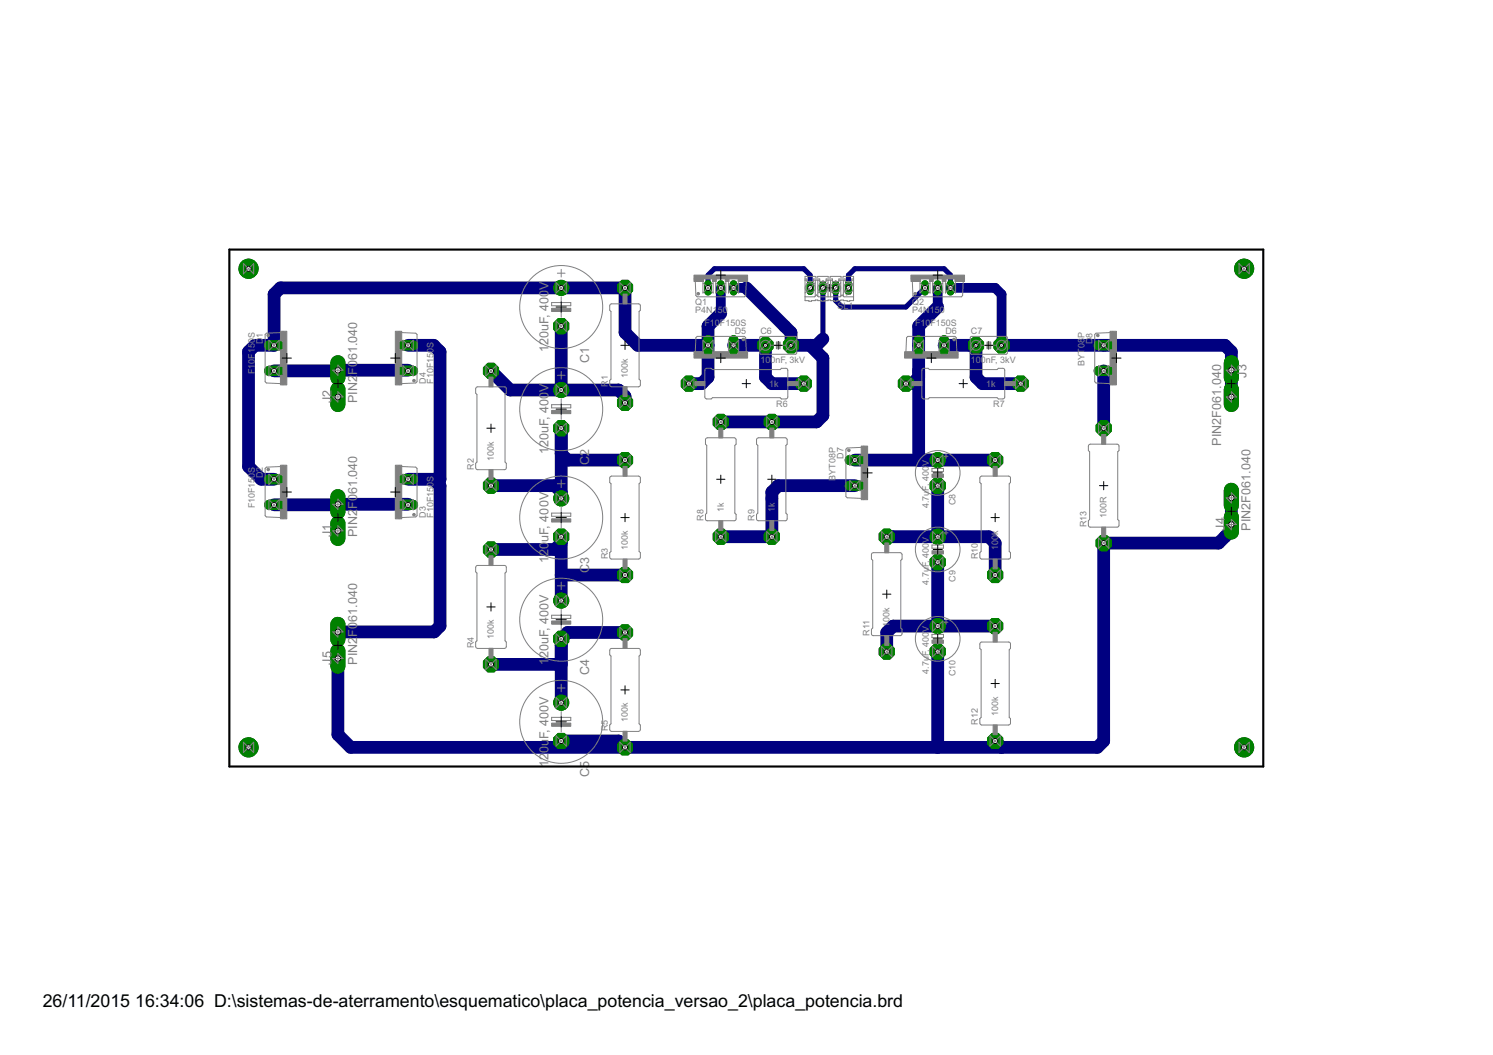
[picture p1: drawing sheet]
<svg xmlns="http://www.w3.org/2000/svg" width="297mm" height="210mm" viewBox="0 0 297 210" stroke-linecap="round" stroke-linejoin="round" font-family="sans-serif">
<defs><g id="words">
<g font-size="4">
<text x="8.5" y="200.3">26/11/2015</text>
<text x="26.9" y="200.3">16:34:06 D:\sistemas-de-aterramento\esquematico\placa_potencia_versao_2\placa_potencia.brd</text>
</g>
<g font-size="2.8" fill="#808080">
<text x="109.1" y="70.1" transform="rotate(-90 109.1 70.1)">120uF, 400V</text>
<text x="71" y="73.1" transform="rotate(-90 71 73.1)">061.040</text>
<text x="117.2" y="72.2" transform="rotate(-90 117.2 72.2)">C1</text>
<text x="248" y="75.1" transform="rotate(-90 248 75.1)">J3</text>
<text x="66" y="80.2" transform="rotate(-90 66 80.2)">J2</text>
<text x="71" y="80.2" transform="rotate(-90 71 80.2)">PIN2F</text>
<text x="242.9" y="88.6" transform="rotate(-90 242.9 88.6)">PIN2F061.040</text>
<text x="109.1" y="90.4" transform="rotate(-90 109.1 90.4)">120uF, 400V</text>
<text x="117.2" y="92.5" transform="rotate(-90 117.2 92.5)">C2</text>
<text x="71" y="99.7" transform="rotate(-90 71 99.7)">061.040</text>
<text x="66" y="106.8" transform="rotate(-90 66 106.8)">J1</text>
<text x="71" y="106.8" transform="rotate(-90 71 106.8)">PIN2F</text>
<text x="243.7" y="105.6" transform="rotate(-90 243.7 105.6)">J4</text>
<text x="248.8" y="105.6" transform="rotate(-90 248.8 105.6)">PIN2F061.040</text>
<text x="109.1" y="112" transform="rotate(-90 109.1 112)">12</text>
<text x="109.1" y="109.2" transform="rotate(-90 109.1 109.2)">0uF, 400V</text>
<text x="117.2" y="114" transform="rotate(-90 117.2 114)">C3</text>
<text x="71" y="125.1" transform="rotate(-90 71 125.1)">061.040</text>
<text x="66" y="132.2" transform="rotate(-90 66 132.2)">J5</text>
<text x="71" y="132.2" transform="rotate(-90 71 132.2)">PIN2F</text>
<text x="109.1" y="132.3" transform="rotate(-90 109.1 132.3)">120uF, 400V</text>
<text x="117.2" y="134.4" transform="rotate(-90 117.2 134.4)">C4</text>
<text x="109.1" y="148.4" transform="rotate(-90 109.1 148.4)">uF, 400V</text>
<text x="109.1" y="152.6" transform="rotate(-90 109.1 152.6)">120</text>
<text x="117.2" y="154.7" transform="rotate(-90 117.2 154.7)">C5</text>
</g>
<g font-size="2" fill="#808080">
<text x="138.3" y="60.8">Q1</text>
<text x="138.3" y="62.4">P4N15</text>
<text x="140.2" y="64.9">F10F150S</text>
<text x="143.8" y="62.4">0</text>
<text x="166.6" y="61.5">SL1</text>
<text x="181.5" y="60.8">Q2</text>
<text x="181.5" y="62.4">P4N150</text>
<text x="182.1" y="64.9">F10F150S</text>
<text x="52.3" y="68.4" transform="rotate(-90 52.3 68.4)">D1</text>
<text x="146.2" y="66.5">D5</text>
<text x="151.3" y="66.5">C6</text>
<text x="188.1" y="66.5">D6</text>
<text x="193.2" y="66.5">C7</text>
<text x="215.8" y="68.3" transform="rotate(-90 215.8 68.3)">8P</text>
<text x="217.4" y="68.4" transform="rotate(-90 217.4 68.4)">D8</text>
<text x="50.7" y="74.5" transform="rotate(-90 50.7 74.5)">F10F150S</text>
<text x="84.7" y="76.3" transform="rotate(-90 84.7 76.3)">D4</text>
<text x="86.3" y="76.3" transform="rotate(-90 86.3 76.3)">F10F150S</text>
<text x="120.9" y="77" transform="rotate(-90 120.9 77)">R1</text>
<text x="124.9" y="75.2" transform="rotate(-90 124.9 75.2)">100k</text>
<text x="151.3" y="72.1">100nF, 3kV</text>
<text x="153.1" y="77">1k</text>
<text x="193.2" y="72.1">100nF, 3kV</text>
<text x="196.2" y="77">1k</text>
<text x="215.8" y="72.8" transform="rotate(-90 215.8 72.8)">BYT0</text>
<text x="154.4" y="81">R6</text>
<text x="197.6" y="81">R7</text>
<text x="52.3" y="95.1" transform="rotate(-90 52.3 95.1)">D2</text>
<text x="94.2" y="93.5" transform="rotate(-90 94.2 93.5)">R2</text>
<text x="98.3" y="91.7" transform="rotate(-90 98.3 91.7)">100k</text>
<text x="166.3" y="95.6" transform="rotate(-90 166.3 95.6)">BYT08P</text>
<text x="167.8" y="91.3" transform="rotate(-90 167.8 91.3)">D7</text>
<text x="50.7" y="101.1" transform="rotate(-90 50.7 101.1)">F10F150S</text>
<text x="144" y="101.8" transform="rotate(-90 144 101.8)">1k</text>
<text x="154.1" y="101.8" transform="rotate(-90 154.1 101.8)">1k</text>
<text x="184.8" y="101.1" transform="rotate(-90 184.8 101.1)">4.7uF, 400V</text>
<text x="190.1" y="100.5" transform="rotate(-90 190.1 100.5)">C8</text>
<text x="84.7" y="103" transform="rotate(-90 84.7 103)">D3</text>
<text x="86.3" y="103" transform="rotate(-90 86.3 103)">F10F150S</text>
<text x="139.9" y="103.6" transform="rotate(-90 139.9 103.6)">R8</text>
<text x="150.1" y="103.6" transform="rotate(-90 150.1 103.6)">R9</text>
<text x="216.1" y="104.9" transform="rotate(-90 216.1 104.9)">R13</text>
<text x="220.2" y="103.1" transform="rotate(-90 220.2 103.1)">100R</text>
<text x="120.9" y="111.2" transform="rotate(-90 120.9 111.2)">R3</text>
<text x="124.9" y="109.5" transform="rotate(-90 124.9 109.5)">100k</text>
<text x="194.5" y="111.2" transform="rotate(-90 194.5 111.2)">R10</text>
<text x="198.6" y="109.5" transform="rotate(-90 198.6 109.5)">100k</text>
<text x="184.8" y="116.3" transform="rotate(-90 184.8 116.3)">4.7uF, 400V</text>
<text x="190.1" y="115.8" transform="rotate(-90 190.1 115.8)">C9</text>
<text x="177" y="124.7" transform="rotate(-90 177 124.7)">100k</text>
<text x="94.2" y="129" transform="rotate(-90 94.2 129)">R4</text>
<text x="98.3" y="127.2" transform="rotate(-90 98.3 127.2)">100k</text>
<text x="173" y="126.5" transform="rotate(-90 173 126.5)">R11</text>
<text x="184.8" y="134.1" transform="rotate(-90 184.8 134.1)">4.7uF, 400V</text>
<text x="190.1" y="134.5" transform="rotate(-90 190.1 134.5)">C10</text>
<text x="124.9" y="143.7" transform="rotate(-90 124.9 143.7)">100k</text>
<text x="198.6" y="142.5" transform="rotate(-90 198.6 142.5)">100k</text>
<text x="120.9" y="145.5" transform="rotate(-90 120.9 145.5)">R5</text>
<text x="194.5" y="144.2" transform="rotate(-90 194.5 144.2)">R12</text>
</g>
<text font-size="1.6" fill="#808080" x="169.3" y="59" transform="rotate(-90 169.3 59)">1</text>
</g></defs>
<g fill="none" stroke="#000080" stroke-width="2.5">
<path d="M148.5 57.3l8.9 8.9v2.5h5.1l1.2-1.3M54.5 73.8h12.7M67.2 73.7h14M81.2 68.7h5.1l1.2 1.3v25.4l-.6 .6M97.7 73.8l3.8 3.8h21.6l1.3 1.3v1.2M111.7 64.9v12.7M140.9 68.7h-14l-2.5-2.5v-8.9h-68.6l-1.3 1.2v10.2h-3.8l-1.3 1.3v22.8l2.6 2.6h2.5M143.4 62.4l-2.5 2.5v10.2l-1.3 1.2h-2.5M145.9 68.7h6.4v6.4l1.3 1.2h6.3M161.2 68.7l2.5 2.5v11.5l-1.2 1.2h-19.1M182.8 75.1l-1.3 1.2M186.6 61.1l-3.8 3.8v26.6"/>
<path d="M187.8 68.7h6.4v6.4l1.3 1.2h7.6M199.3 68.7h44.4l1.3 1.3v9M219.6 73.8v11.4M81.2 95.4h5.1l1.2 1.2v28l-1.1 1.1h-19.2M97.7 96.6h12.7l1.3 1.3M111.7 85.2v14M111.7 90.3l1.2 1.2h11.5M170.1 91.5h27.9M170.1 96.6h-15.3l-1.2 1.3v8.9h-10.2M186.6 96.6v10.2M245 99.1v6.4l-2.6 2.6h-22.8v39.3l-1.3 1.3h-148.5l-2.6-2.5v-15.2M54.5 100.4h12.7"/>
<path d="M67.2 100.3h14M111.7 106.8v12.7M111.7 108.1l-1.3 1.2h-12.7M111.7 114.4h12.7M176.4 106.8h20.3l1.3 1.3v6.3M186.6 111.9v12.7M97.7 132.2h14M124.4 125.8h-11.5l-1.2 1.3v12.7M186.6 129.6v19.1M198 124.6h-20.3l-1.3 1.2v3.8M111.7 147.4h11.4l1.3 1.3M198 147.4l1.3 1.3"/>
</g>
<path d="M143.4 57.3v5.1M145.9 57.3h2.6M186.6 57.3v3.8M189.1 57.3h8.9l1.3 1.2v10.2M67.2 73.7v5.3M81.2 73.7v.1M180.2 76.3h1.3M67.2 100.3v5.3M81.2 100.3v.1M67.2 125.7v5.3" fill="none" stroke="#000080" stroke-width="1.9"/>
<path d="M140.9 57.3v-2.6l1.2-1.2h17.8l1.3 1.2v2.6M163.7 57.3v10.1M166.3 57.3v2.5l1.2 1.3h12.7l3.8-3.8M168.8 57.3v-2.6l1.3-1.2h17.7l1.3 1.2v2.6" fill="none" stroke="#000080" stroke-width="1"/>
<path d="M53.5 68.7h2" fill="none" stroke="#008000" stroke-width="2"/>
<circle cx="54.5" cy="68.7" r=".51" fill="#fff" stroke="#000" stroke-width=".2"/>
<path d="M53.5 73.8h2" fill="none" stroke="#008000" stroke-width="2"/>
<circle cx="54.5" cy="73.8" r=".51" fill="#fff" stroke="#000" stroke-width=".2"/>
<path d="M53.5 95.4h2" fill="none" stroke="#008000" stroke-width="2"/>
<circle cx="54.5" cy="95.4" r=".51" fill="#fff" stroke="#000" stroke-width=".2"/>
<path d="M53.5 100.4h2" fill="none" stroke="#008000" stroke-width="2"/>
<circle cx="54.5" cy="100.4" r=".51" fill="#fff" stroke="#000" stroke-width=".2"/>
<path d="M80.2 100.4h2" fill="none" stroke="#008000" stroke-width="2"/>
<circle cx="81.2" cy="100.4" r=".51" fill="#fff" stroke="#000" stroke-width=".2"/>
<path d="M80.2 95.4h2" fill="none" stroke="#008000" stroke-width="2"/>
<circle cx="81.2" cy="95.4" r=".51" fill="#fff" stroke="#000" stroke-width=".2"/>
<path d="M80.2 73.8h2" fill="none" stroke="#008000" stroke-width="2"/>
<circle cx="81.2" cy="73.8" r=".51" fill="#fff" stroke="#000" stroke-width=".2"/>
<path d="M80.2 68.7h2" fill="none" stroke="#008000" stroke-width="2"/>
<circle cx="81.2" cy="68.7" r=".51" fill="#fff" stroke="#000" stroke-width=".2"/>
<path d="M67.2 104.1v3" fill="none" stroke="#008000" stroke-width="3"/>
<circle cx="67.2" cy="105.6" r=".55" fill="#fff" stroke="#000" stroke-width=".2"/>
<path d="M67.2 98.8v3" fill="none" stroke="#008000" stroke-width="3"/>
<circle cx="67.2" cy="100.3" r=".55" fill="#fff" stroke="#000" stroke-width=".2"/>
<path d="M67.2 77.5v3" fill="none" stroke="#008000" stroke-width="3"/>
<circle cx="67.2" cy="79" r=".55" fill="#fff" stroke="#000" stroke-width=".2"/>
<path d="M67.2 72.2v3" fill="none" stroke="#008000" stroke-width="3"/>
<circle cx="67.2" cy="73.7" r=".55" fill="#fff" stroke="#000" stroke-width=".2"/>
<circle cx="111.7" cy="64.9" r="1.62" fill="#008000" stroke="#008000" stroke-width=".2"/>
<circle cx="111.7" cy="64.9" r=".51" fill="#fff" stroke="#000" stroke-width=".2"/>
<circle cx="111.7" cy="57.3" r="1.5" fill="#008000" stroke="#008000" stroke-width=".2"/>
<circle cx="111.7" cy="57.3" r=".51" fill="#fff" stroke="#000" stroke-width=".2"/>
<circle cx="111.7" cy="85.2" r="1.62" fill="#008000" stroke="#008000" stroke-width=".2"/>
<circle cx="111.7" cy="85.2" r=".51" fill="#fff" stroke="#000" stroke-width=".2"/>
<circle cx="111.7" cy="77.6" r="1.5" fill="#008000" stroke="#008000" stroke-width=".2"/>
<circle cx="111.7" cy="77.6" r=".51" fill="#fff" stroke="#000" stroke-width=".2"/>
<circle cx="111.7" cy="106.8" r="1.62" fill="#008000" stroke="#008000" stroke-width=".2"/>
<circle cx="111.7" cy="106.8" r=".51" fill="#fff" stroke="#000" stroke-width=".2"/>
<circle cx="111.7" cy="99.2" r="1.5" fill="#008000" stroke="#008000" stroke-width=".2"/>
<circle cx="111.7" cy="99.2" r=".51" fill="#fff" stroke="#000" stroke-width=".2"/>
<circle cx="111.7" cy="127.1" r="1.62" fill="#008000" stroke="#008000" stroke-width=".2"/>
<circle cx="111.7" cy="127.1" r=".51" fill="#fff" stroke="#000" stroke-width=".2"/>
<circle cx="111.7" cy="119.5" r="1.5" fill="#008000" stroke="#008000" stroke-width=".2"/>
<circle cx="111.7" cy="119.5" r=".51" fill="#fff" stroke="#000" stroke-width=".2"/>
<circle cx="111.7" cy="147.4" r="1.62" fill="#008000" stroke="#008000" stroke-width=".2"/>
<circle cx="111.7" cy="147.4" r=".51" fill="#fff" stroke="#000" stroke-width=".2"/>
<circle cx="111.7" cy="139.8" r="1.5" fill="#008000" stroke="#008000" stroke-width=".2"/>
<circle cx="111.7" cy="139.8" r=".51" fill="#fff" stroke="#000" stroke-width=".2"/>
<circle cx="124.4" cy="80.1" r="1.62" fill="#008000" stroke="#008000" stroke-width=".2"/>
<circle cx="124.4" cy="80.1" r=".51" fill="#fff" stroke="#000" stroke-width=".2"/>
<circle cx="124.4" cy="57.3" r="1.62" fill="#008000" stroke="#008000" stroke-width=".2"/>
<circle cx="124.4" cy="57.3" r=".51" fill="#fff" stroke="#000" stroke-width=".2"/>
<circle cx="97.7" cy="96.6" r="1.62" fill="#008000" stroke="#008000" stroke-width=".2"/>
<circle cx="97.7" cy="96.6" r=".51" fill="#fff" stroke="#000" stroke-width=".2"/>
<circle cx="97.7" cy="73.8" r="1.62" fill="#008000" stroke="#008000" stroke-width=".2"/>
<circle cx="97.7" cy="73.8" r=".51" fill="#fff" stroke="#000" stroke-width=".2"/>
<circle cx="124.4" cy="114.4" r="1.62" fill="#008000" stroke="#008000" stroke-width=".2"/>
<circle cx="124.4" cy="114.4" r=".51" fill="#fff" stroke="#000" stroke-width=".2"/>
<circle cx="124.4" cy="91.5" r="1.62" fill="#008000" stroke="#008000" stroke-width=".2"/>
<circle cx="124.4" cy="91.5" r=".51" fill="#fff" stroke="#000" stroke-width=".2"/>
<circle cx="97.7" cy="132.2" r="1.62" fill="#008000" stroke="#008000" stroke-width=".2"/>
<circle cx="97.7" cy="132.2" r=".51" fill="#fff" stroke="#000" stroke-width=".2"/>
<circle cx="97.7" cy="109.3" r="1.62" fill="#008000" stroke="#008000" stroke-width=".2"/>
<circle cx="97.7" cy="109.3" r=".51" fill="#fff" stroke="#000" stroke-width=".2"/>
<circle cx="124.4" cy="148.7" r="1.62" fill="#008000" stroke="#008000" stroke-width=".2"/>
<circle cx="124.4" cy="148.7" r=".51" fill="#fff" stroke="#000" stroke-width=".2"/>
<circle cx="124.4" cy="125.8" r="1.62" fill="#008000" stroke="#008000" stroke-width=".2"/>
<circle cx="124.4" cy="125.8" r=".51" fill="#fff" stroke="#000" stroke-width=".2"/>
<path d="M140.9 56.5v1.5" fill="none" stroke="#008000" stroke-width="1.5"/>
<circle cx="140.9" cy="57.3" r=".51" fill="#fff" stroke="#000" stroke-width=".2"/>
<path d="M143.4 56.5v1.5" fill="none" stroke="#008000" stroke-width="1.5"/>
<circle cx="143.4" cy="57.3" r=".51" fill="#fff" stroke="#000" stroke-width=".2"/>
<path d="M145.9 56.5v1.5" fill="none" stroke="#008000" stroke-width="1.5"/>
<circle cx="145.9" cy="57.3" r=".51" fill="#fff" stroke="#000" stroke-width=".2"/>
<path d="M145.9 67.7v2" fill="none" stroke="#008000" stroke-width="2"/>
<circle cx="145.9" cy="68.7" r=".51" fill="#fff" stroke="#000" stroke-width=".2"/>
<path d="M140.9 67.7v2" fill="none" stroke="#008000" stroke-width="2"/>
<circle cx="140.9" cy="68.7" r=".51" fill="#fff" stroke="#000" stroke-width=".2"/>
<circle cx="159.9" cy="76.3" r="1.62" fill="#008000" stroke="#008000" stroke-width=".2"/>
<circle cx="159.9" cy="76.3" r=".51" fill="#fff" stroke="#000" stroke-width=".2"/>
<circle cx="137.1" cy="76.3" r="1.62" fill="#008000" stroke="#008000" stroke-width=".2"/>
<circle cx="137.1" cy="76.3" r=".51" fill="#fff" stroke="#000" stroke-width=".2"/>
<circle cx="152.3" cy="68.7" r="1.62" fill="#008000" stroke="#008000" stroke-width=".2"/>
<circle cx="152.3" cy="68.7" r=".4" fill="#fff" stroke="#000" stroke-width=".2"/>
<circle cx="157.4" cy="68.7" r="1.62" fill="#008000" stroke="#008000" stroke-width=".2"/>
<circle cx="157.4" cy="68.7" r=".4" fill="#fff" stroke="#000" stroke-width=".2"/>
<path d="M184 56.5v1.5" fill="none" stroke="#008000" stroke-width="1.5"/>
<circle cx="184" cy="57.3" r=".51" fill="#fff" stroke="#000" stroke-width=".2"/>
<path d="M186.6 56.5v1.5" fill="none" stroke="#008000" stroke-width="1.5"/>
<circle cx="186.6" cy="57.3" r=".51" fill="#fff" stroke="#000" stroke-width=".2"/>
<path d="M189.1 56.5v1.5" fill="none" stroke="#008000" stroke-width="1.5"/>
<circle cx="189.1" cy="57.3" r=".51" fill="#fff" stroke="#000" stroke-width=".2"/>
<path d="M187.8 67.7v2" fill="none" stroke="#008000" stroke-width="2"/>
<circle cx="187.8" cy="68.7" r=".51" fill="#fff" stroke="#000" stroke-width=".2"/>
<path d="M182.8 67.7v2" fill="none" stroke="#008000" stroke-width="2"/>
<circle cx="182.8" cy="68.7" r=".51" fill="#fff" stroke="#000" stroke-width=".2"/>
<circle cx="203.1" cy="76.3" r="1.62" fill="#008000" stroke="#008000" stroke-width=".2"/>
<circle cx="203.1" cy="76.3" r=".51" fill="#fff" stroke="#000" stroke-width=".2"/>
<circle cx="180.2" cy="76.3" r="1.62" fill="#008000" stroke="#008000" stroke-width=".2"/>
<circle cx="180.2" cy="76.3" r=".51" fill="#fff" stroke="#000" stroke-width=".2"/>
<circle cx="194.2" cy="68.7" r="1.62" fill="#008000" stroke="#008000" stroke-width=".2"/>
<circle cx="194.2" cy="68.7" r=".4" fill="#fff" stroke="#000" stroke-width=".2"/>
<circle cx="199.3" cy="68.7" r="1.62" fill="#008000" stroke="#008000" stroke-width=".2"/>
<circle cx="199.3" cy="68.7" r=".4" fill="#fff" stroke="#000" stroke-width=".2"/>
<circle cx="143.4" cy="106.8" r="1.62" fill="#008000" stroke="#008000" stroke-width=".2"/>
<circle cx="143.4" cy="106.8" r=".51" fill="#fff" stroke="#000" stroke-width=".2"/>
<circle cx="143.4" cy="83.9" r="1.62" fill="#008000" stroke="#008000" stroke-width=".2"/>
<circle cx="143.4" cy="83.9" r=".51" fill="#fff" stroke="#000" stroke-width=".2"/>
<circle cx="153.6" cy="106.8" r="1.62" fill="#008000" stroke="#008000" stroke-width=".2"/>
<circle cx="153.6" cy="106.8" r=".51" fill="#fff" stroke="#000" stroke-width=".2"/>
<circle cx="153.6" cy="83.9" r="1.62" fill="#008000" stroke="#008000" stroke-width=".2"/>
<circle cx="153.6" cy="83.9" r=".51" fill="#fff" stroke="#000" stroke-width=".2"/>
<path d="M169.1 91.5h2" fill="none" stroke="#008000" stroke-width="2"/>
<circle cx="170.1" cy="91.5" r=".51" fill="#fff" stroke="#000" stroke-width=".2"/>
<path d="M169.1 96.6h2" fill="none" stroke="#008000" stroke-width="2"/>
<circle cx="170.1" cy="96.6" r=".51" fill="#fff" stroke="#000" stroke-width=".2"/>
<circle cx="186.6" cy="91.5" r="1.5" fill="#008000" stroke="#008000" stroke-width=".2"/>
<circle cx="186.6" cy="91.5" r=".51" fill="#fff" stroke="#000" stroke-width=".2"/>
<circle cx="186.6" cy="96.6" r="1.62" fill="#008000" stroke="#008000" stroke-width=".2"/>
<circle cx="186.6" cy="96.6" r=".51" fill="#fff" stroke="#000" stroke-width=".2"/>
<circle cx="186.6" cy="106.8" r="1.5" fill="#008000" stroke="#008000" stroke-width=".2"/>
<circle cx="186.6" cy="106.8" r=".51" fill="#fff" stroke="#000" stroke-width=".2"/>
<circle cx="186.6" cy="111.9" r="1.62" fill="#008000" stroke="#008000" stroke-width=".2"/>
<circle cx="186.6" cy="111.9" r=".51" fill="#fff" stroke="#000" stroke-width=".2"/>
<circle cx="186.6" cy="124.6" r="1.5" fill="#008000" stroke="#008000" stroke-width=".2"/>
<circle cx="186.6" cy="124.6" r=".51" fill="#fff" stroke="#000" stroke-width=".2"/>
<circle cx="186.6" cy="129.6" r="1.62" fill="#008000" stroke="#008000" stroke-width=".2"/>
<circle cx="186.6" cy="129.6" r=".51" fill="#fff" stroke="#000" stroke-width=".2"/>
<circle cx="198" cy="114.4" r="1.62" fill="#008000" stroke="#008000" stroke-width=".2"/>
<circle cx="198" cy="114.4" r=".51" fill="#fff" stroke="#000" stroke-width=".2"/>
<circle cx="198" cy="91.5" r="1.62" fill="#008000" stroke="#008000" stroke-width=".2"/>
<circle cx="198" cy="91.5" r=".51" fill="#fff" stroke="#000" stroke-width=".2"/>
<circle cx="176.4" cy="129.6" r="1.62" fill="#008000" stroke="#008000" stroke-width=".2"/>
<circle cx="176.4" cy="129.6" r=".51" fill="#fff" stroke="#000" stroke-width=".2"/>
<circle cx="176.4" cy="106.8" r="1.62" fill="#008000" stroke="#008000" stroke-width=".2"/>
<circle cx="176.4" cy="106.8" r=".51" fill="#fff" stroke="#000" stroke-width=".2"/>
<circle cx="198" cy="147.4" r="1.62" fill="#008000" stroke="#008000" stroke-width=".2"/>
<circle cx="198" cy="147.4" r=".51" fill="#fff" stroke="#000" stroke-width=".2"/>
<circle cx="198" cy="124.6" r="1.62" fill="#008000" stroke="#008000" stroke-width=".2"/>
<circle cx="198" cy="124.6" r=".51" fill="#fff" stroke="#000" stroke-width=".2"/>
<path d="M218.6 68.7h2" fill="none" stroke="#008000" stroke-width="2"/>
<circle cx="219.6" cy="68.7" r=".51" fill="#fff" stroke="#000" stroke-width=".2"/>
<path d="M218.6 73.8h2" fill="none" stroke="#008000" stroke-width="2"/>
<circle cx="219.6" cy="73.8" r=".51" fill="#fff" stroke="#000" stroke-width=".2"/>
<circle cx="219.6" cy="108.1" r="1.62" fill="#008000" stroke="#008000" stroke-width=".2"/>
<circle cx="219.6" cy="108.1" r=".51" fill="#fff" stroke="#000" stroke-width=".2"/>
<circle cx="219.6" cy="85.2" r="1.62" fill="#008000" stroke="#008000" stroke-width=".2"/>
<circle cx="219.6" cy="85.2" r=".51" fill="#fff" stroke="#000" stroke-width=".2"/>
<path d="M245 72.2v3" fill="none" stroke="#008000" stroke-width="3"/>
<circle cx="245" cy="73.7" r=".55" fill="#fff" stroke="#000" stroke-width=".2"/>
<path d="M245 77.5v3" fill="none" stroke="#008000" stroke-width="3"/>
<circle cx="245" cy="79" r=".55" fill="#fff" stroke="#000" stroke-width=".2"/>
<path d="M245 102.9v3" fill="none" stroke="#008000" stroke-width="3"/>
<circle cx="245" cy="104.4" r=".55" fill="#fff" stroke="#000" stroke-width=".2"/>
<path d="M245 97.6v3" fill="none" stroke="#008000" stroke-width="3"/>
<circle cx="245" cy="99.1" r=".55" fill="#fff" stroke="#000" stroke-width=".2"/>
<path d="M67.2 129.5v3" fill="none" stroke="#008000" stroke-width="3"/>
<circle cx="67.2" cy="131" r=".55" fill="#fff" stroke="#000" stroke-width=".2"/>
<path d="M67.2 124.2v3" fill="none" stroke="#008000" stroke-width="3"/>
<circle cx="67.2" cy="125.7" r=".55" fill="#fff" stroke="#000" stroke-width=".2"/>
<path d="M168.8 56.6v1.4" fill="none" stroke="#008000" stroke-width="1.4"/>
<circle cx="168.8" cy="57.3" r=".47" fill="#fff" stroke="#000" stroke-width=".2"/>
<path d="M166.3 56.6v1.4" fill="none" stroke="#008000" stroke-width="1.4"/>
<circle cx="166.3" cy="57.3" r=".47" fill="#fff" stroke="#000" stroke-width=".2"/>
<path d="M163.7 56.6v1.4" fill="none" stroke="#008000" stroke-width="1.4"/>
<circle cx="163.7" cy="57.3" r=".47" fill="#fff" stroke="#000" stroke-width=".2"/>
<path d="M161.2 56.6v1.4" fill="none" stroke="#008000" stroke-width="1.4"/>
<circle cx="161.2" cy="57.3" r=".47" fill="#fff" stroke="#000" stroke-width=".2"/>
<circle cx="49.4" cy="53.5" r="1.91" fill="#008000" stroke="#008000" stroke-width=".2"/>
<circle cx="49.4" cy="53.5" r=".51" fill="#fff" stroke="#000" stroke-width=".2"/>
<circle cx="49.4" cy="148.7" r="1.91" fill="#008000" stroke="#008000" stroke-width=".2"/>
<circle cx="49.4" cy="148.7" r=".51" fill="#fff" stroke="#000" stroke-width=".2"/>
<circle cx="247.5" cy="148.7" r="1.91" fill="#008000" stroke="#008000" stroke-width=".2"/>
<circle cx="247.5" cy="148.7" r=".51" fill="#fff" stroke="#000" stroke-width=".2"/>
<circle cx="247.5" cy="53.5" r="1.91" fill="#008000" stroke="#008000" stroke-width=".2"/>
<circle cx="247.5" cy="53.5" r=".51" fill="#fff" stroke="#000" stroke-width=".2"/>
<path d="M53.5 68.7h2" fill="none" stroke="#008000" stroke-width="2"/>
<circle cx="54.5" cy="68.7" r=".51" fill="#fff" stroke="#000" stroke-width=".2"/>
<path d="M53.5 73.8h2" fill="none" stroke="#008000" stroke-width="2"/>
<circle cx="54.5" cy="73.8" r=".51" fill="#fff" stroke="#000" stroke-width=".2"/>
<path d="M53.5 95.4h2" fill="none" stroke="#008000" stroke-width="2"/>
<circle cx="54.5" cy="95.4" r=".51" fill="#fff" stroke="#000" stroke-width=".2"/>
<path d="M53.5 100.4h2" fill="none" stroke="#008000" stroke-width="2"/>
<circle cx="54.5" cy="100.4" r=".51" fill="#fff" stroke="#000" stroke-width=".2"/>
<path d="M80.2 100.4h2" fill="none" stroke="#008000" stroke-width="2"/>
<circle cx="81.2" cy="100.4" r=".51" fill="#fff" stroke="#000" stroke-width=".2"/>
<path d="M80.2 95.4h2" fill="none" stroke="#008000" stroke-width="2"/>
<circle cx="81.2" cy="95.4" r=".51" fill="#fff" stroke="#000" stroke-width=".2"/>
<path d="M80.2 73.8h2" fill="none" stroke="#008000" stroke-width="2"/>
<circle cx="81.2" cy="73.8" r=".51" fill="#fff" stroke="#000" stroke-width=".2"/>
<path d="M80.2 68.7h2" fill="none" stroke="#008000" stroke-width="2"/>
<circle cx="81.2" cy="68.7" r=".51" fill="#fff" stroke="#000" stroke-width=".2"/>
<path d="M67.2 104.1v3" fill="none" stroke="#008000" stroke-width="3"/>
<circle cx="67.2" cy="105.6" r=".55" fill="#fff" stroke="#000" stroke-width=".2"/>
<path d="M67.2 98.8v3" fill="none" stroke="#008000" stroke-width="3"/>
<circle cx="67.2" cy="100.3" r=".55" fill="#fff" stroke="#000" stroke-width=".2"/>
<path d="M67.2 77.5v3" fill="none" stroke="#008000" stroke-width="3"/>
<circle cx="67.2" cy="79" r=".55" fill="#fff" stroke="#000" stroke-width=".2"/>
<path d="M67.2 72.2v3" fill="none" stroke="#008000" stroke-width="3"/>
<circle cx="67.2" cy="73.7" r=".55" fill="#fff" stroke="#000" stroke-width=".2"/>
<circle cx="111.7" cy="64.9" r="1.62" fill="#008000" stroke="#008000" stroke-width=".2"/>
<circle cx="111.7" cy="64.9" r=".51" fill="#fff" stroke="#000" stroke-width=".2"/>
<circle cx="111.7" cy="57.3" r="1.5" fill="#008000" stroke="#008000" stroke-width=".2"/>
<circle cx="111.7" cy="57.3" r=".51" fill="#fff" stroke="#000" stroke-width=".2"/>
<circle cx="111.7" cy="85.2" r="1.62" fill="#008000" stroke="#008000" stroke-width=".2"/>
<circle cx="111.7" cy="85.2" r=".51" fill="#fff" stroke="#000" stroke-width=".2"/>
<circle cx="111.7" cy="77.6" r="1.5" fill="#008000" stroke="#008000" stroke-width=".2"/>
<circle cx="111.7" cy="77.6" r=".51" fill="#fff" stroke="#000" stroke-width=".2"/>
<circle cx="111.7" cy="106.8" r="1.62" fill="#008000" stroke="#008000" stroke-width=".2"/>
<circle cx="111.7" cy="106.8" r=".51" fill="#fff" stroke="#000" stroke-width=".2"/>
<circle cx="111.7" cy="99.2" r="1.5" fill="#008000" stroke="#008000" stroke-width=".2"/>
<circle cx="111.7" cy="99.2" r=".51" fill="#fff" stroke="#000" stroke-width=".2"/>
<circle cx="111.7" cy="127.1" r="1.62" fill="#008000" stroke="#008000" stroke-width=".2"/>
<circle cx="111.7" cy="127.1" r=".51" fill="#fff" stroke="#000" stroke-width=".2"/>
<circle cx="111.7" cy="119.5" r="1.5" fill="#008000" stroke="#008000" stroke-width=".2"/>
<circle cx="111.7" cy="119.5" r=".51" fill="#fff" stroke="#000" stroke-width=".2"/>
<circle cx="111.7" cy="147.4" r="1.62" fill="#008000" stroke="#008000" stroke-width=".2"/>
<circle cx="111.7" cy="147.4" r=".51" fill="#fff" stroke="#000" stroke-width=".2"/>
<circle cx="111.7" cy="139.8" r="1.5" fill="#008000" stroke="#008000" stroke-width=".2"/>
<circle cx="111.7" cy="139.8" r=".51" fill="#fff" stroke="#000" stroke-width=".2"/>
<circle cx="124.4" cy="80.1" r="1.62" fill="#008000" stroke="#008000" stroke-width=".2"/>
<circle cx="124.4" cy="80.1" r=".51" fill="#fff" stroke="#000" stroke-width=".2"/>
<circle cx="124.4" cy="57.3" r="1.62" fill="#008000" stroke="#008000" stroke-width=".2"/>
<circle cx="124.4" cy="57.3" r=".51" fill="#fff" stroke="#000" stroke-width=".2"/>
<circle cx="97.7" cy="96.6" r="1.62" fill="#008000" stroke="#008000" stroke-width=".2"/>
<circle cx="97.7" cy="96.6" r=".51" fill="#fff" stroke="#000" stroke-width=".2"/>
<circle cx="97.7" cy="73.8" r="1.62" fill="#008000" stroke="#008000" stroke-width=".2"/>
<circle cx="97.7" cy="73.8" r=".51" fill="#fff" stroke="#000" stroke-width=".2"/>
<circle cx="124.4" cy="114.4" r="1.62" fill="#008000" stroke="#008000" stroke-width=".2"/>
<circle cx="124.4" cy="114.4" r=".51" fill="#fff" stroke="#000" stroke-width=".2"/>
<circle cx="124.4" cy="91.5" r="1.62" fill="#008000" stroke="#008000" stroke-width=".2"/>
<circle cx="124.4" cy="91.5" r=".51" fill="#fff" stroke="#000" stroke-width=".2"/>
<circle cx="97.7" cy="132.2" r="1.62" fill="#008000" stroke="#008000" stroke-width=".2"/>
<circle cx="97.7" cy="132.2" r=".51" fill="#fff" stroke="#000" stroke-width=".2"/>
<circle cx="97.7" cy="109.3" r="1.62" fill="#008000" stroke="#008000" stroke-width=".2"/>
<circle cx="97.7" cy="109.3" r=".51" fill="#fff" stroke="#000" stroke-width=".2"/>
<circle cx="124.4" cy="148.7" r="1.62" fill="#008000" stroke="#008000" stroke-width=".2"/>
<circle cx="124.4" cy="148.7" r=".51" fill="#fff" stroke="#000" stroke-width=".2"/>
<circle cx="124.4" cy="125.8" r="1.62" fill="#008000" stroke="#008000" stroke-width=".2"/>
<circle cx="124.4" cy="125.8" r=".51" fill="#fff" stroke="#000" stroke-width=".2"/>
<path d="M140.9 56.5v1.5" fill="none" stroke="#008000" stroke-width="1.5"/>
<circle cx="140.9" cy="57.3" r=".51" fill="#fff" stroke="#000" stroke-width=".2"/>
<path d="M143.4 56.5v1.5" fill="none" stroke="#008000" stroke-width="1.5"/>
<circle cx="143.4" cy="57.3" r=".51" fill="#fff" stroke="#000" stroke-width=".2"/>
<path d="M145.9 56.5v1.5" fill="none" stroke="#008000" stroke-width="1.5"/>
<circle cx="145.9" cy="57.3" r=".51" fill="#fff" stroke="#000" stroke-width=".2"/>
<path d="M145.9 67.7v2" fill="none" stroke="#008000" stroke-width="2"/>
<circle cx="145.9" cy="68.7" r=".51" fill="#fff" stroke="#000" stroke-width=".2"/>
<path d="M140.9 67.7v2" fill="none" stroke="#008000" stroke-width="2"/>
<circle cx="140.9" cy="68.7" r=".51" fill="#fff" stroke="#000" stroke-width=".2"/>
<circle cx="159.9" cy="76.3" r="1.62" fill="#008000" stroke="#008000" stroke-width=".2"/>
<circle cx="159.9" cy="76.3" r=".51" fill="#fff" stroke="#000" stroke-width=".2"/>
<circle cx="137.1" cy="76.3" r="1.62" fill="#008000" stroke="#008000" stroke-width=".2"/>
<circle cx="137.1" cy="76.3" r=".51" fill="#fff" stroke="#000" stroke-width=".2"/>
<circle cx="152.3" cy="68.7" r="1.62" fill="#008000" stroke="#008000" stroke-width=".2"/>
<circle cx="152.3" cy="68.7" r=".4" fill="#fff" stroke="#000" stroke-width=".2"/>
<circle cx="157.4" cy="68.7" r="1.62" fill="#008000" stroke="#008000" stroke-width=".2"/>
<circle cx="157.4" cy="68.7" r=".4" fill="#fff" stroke="#000" stroke-width=".2"/>
<path d="M184 56.5v1.5" fill="none" stroke="#008000" stroke-width="1.5"/>
<circle cx="184" cy="57.3" r=".51" fill="#fff" stroke="#000" stroke-width=".2"/>
<path d="M186.6 56.5v1.5" fill="none" stroke="#008000" stroke-width="1.5"/>
<circle cx="186.6" cy="57.3" r=".51" fill="#fff" stroke="#000" stroke-width=".2"/>
<path d="M189.1 56.5v1.5" fill="none" stroke="#008000" stroke-width="1.5"/>
<circle cx="189.1" cy="57.3" r=".51" fill="#fff" stroke="#000" stroke-width=".2"/>
<path d="M187.8 67.7v2" fill="none" stroke="#008000" stroke-width="2"/>
<circle cx="187.8" cy="68.7" r=".51" fill="#fff" stroke="#000" stroke-width=".2"/>
<path d="M182.8 67.7v2" fill="none" stroke="#008000" stroke-width="2"/>
<circle cx="182.8" cy="68.7" r=".51" fill="#fff" stroke="#000" stroke-width=".2"/>
<circle cx="203.1" cy="76.3" r="1.62" fill="#008000" stroke="#008000" stroke-width=".2"/>
<circle cx="203.1" cy="76.3" r=".51" fill="#fff" stroke="#000" stroke-width=".2"/>
<circle cx="180.2" cy="76.3" r="1.62" fill="#008000" stroke="#008000" stroke-width=".2"/>
<circle cx="180.2" cy="76.3" r=".51" fill="#fff" stroke="#000" stroke-width=".2"/>
<circle cx="194.2" cy="68.7" r="1.62" fill="#008000" stroke="#008000" stroke-width=".2"/>
<circle cx="194.2" cy="68.7" r=".4" fill="#fff" stroke="#000" stroke-width=".2"/>
<circle cx="199.3" cy="68.7" r="1.62" fill="#008000" stroke="#008000" stroke-width=".2"/>
<circle cx="199.3" cy="68.7" r=".4" fill="#fff" stroke="#000" stroke-width=".2"/>
<circle cx="143.4" cy="106.8" r="1.62" fill="#008000" stroke="#008000" stroke-width=".2"/>
<circle cx="143.4" cy="106.8" r=".51" fill="#fff" stroke="#000" stroke-width=".2"/>
<circle cx="143.4" cy="83.9" r="1.62" fill="#008000" stroke="#008000" stroke-width=".2"/>
<circle cx="143.4" cy="83.9" r=".51" fill="#fff" stroke="#000" stroke-width=".2"/>
<circle cx="153.6" cy="106.8" r="1.62" fill="#008000" stroke="#008000" stroke-width=".2"/>
<circle cx="153.6" cy="106.8" r=".51" fill="#fff" stroke="#000" stroke-width=".2"/>
<circle cx="153.6" cy="83.9" r="1.62" fill="#008000" stroke="#008000" stroke-width=".2"/>
<circle cx="153.6" cy="83.9" r=".51" fill="#fff" stroke="#000" stroke-width=".2"/>
<path d="M169.1 91.5h2" fill="none" stroke="#008000" stroke-width="2"/>
<circle cx="170.1" cy="91.5" r=".51" fill="#fff" stroke="#000" stroke-width=".2"/>
<path d="M169.1 96.6h2" fill="none" stroke="#008000" stroke-width="2"/>
<circle cx="170.1" cy="96.6" r=".51" fill="#fff" stroke="#000" stroke-width=".2"/>
<circle cx="186.6" cy="91.5" r="1.5" fill="#008000" stroke="#008000" stroke-width=".2"/>
<circle cx="186.6" cy="91.5" r=".51" fill="#fff" stroke="#000" stroke-width=".2"/>
<circle cx="186.6" cy="96.6" r="1.62" fill="#008000" stroke="#008000" stroke-width=".2"/>
<circle cx="186.6" cy="96.6" r=".51" fill="#fff" stroke="#000" stroke-width=".2"/>
<circle cx="186.6" cy="106.8" r="1.5" fill="#008000" stroke="#008000" stroke-width=".2"/>
<circle cx="186.6" cy="106.8" r=".51" fill="#fff" stroke="#000" stroke-width=".2"/>
<circle cx="186.6" cy="111.9" r="1.62" fill="#008000" stroke="#008000" stroke-width=".2"/>
<circle cx="186.6" cy="111.9" r=".51" fill="#fff" stroke="#000" stroke-width=".2"/>
<circle cx="186.6" cy="124.6" r="1.5" fill="#008000" stroke="#008000" stroke-width=".2"/>
<circle cx="186.6" cy="124.6" r=".51" fill="#fff" stroke="#000" stroke-width=".2"/>
<circle cx="186.6" cy="129.6" r="1.62" fill="#008000" stroke="#008000" stroke-width=".2"/>
<circle cx="186.6" cy="129.6" r=".51" fill="#fff" stroke="#000" stroke-width=".2"/>
<circle cx="198" cy="114.4" r="1.62" fill="#008000" stroke="#008000" stroke-width=".2"/>
<circle cx="198" cy="114.4" r=".51" fill="#fff" stroke="#000" stroke-width=".2"/>
<circle cx="198" cy="91.5" r="1.62" fill="#008000" stroke="#008000" stroke-width=".2"/>
<circle cx="198" cy="91.5" r=".51" fill="#fff" stroke="#000" stroke-width=".2"/>
<circle cx="176.4" cy="129.6" r="1.62" fill="#008000" stroke="#008000" stroke-width=".2"/>
<circle cx="176.4" cy="129.6" r=".51" fill="#fff" stroke="#000" stroke-width=".2"/>
<circle cx="176.4" cy="106.8" r="1.62" fill="#008000" stroke="#008000" stroke-width=".2"/>
<circle cx="176.4" cy="106.8" r=".51" fill="#fff" stroke="#000" stroke-width=".2"/>
<circle cx="198" cy="147.4" r="1.62" fill="#008000" stroke="#008000" stroke-width=".2"/>
<circle cx="198" cy="147.4" r=".51" fill="#fff" stroke="#000" stroke-width=".2"/>
<circle cx="198" cy="124.6" r="1.62" fill="#008000" stroke="#008000" stroke-width=".2"/>
<circle cx="198" cy="124.6" r=".51" fill="#fff" stroke="#000" stroke-width=".2"/>
<path d="M218.6 68.7h2" fill="none" stroke="#008000" stroke-width="2"/>
<circle cx="219.6" cy="68.7" r=".51" fill="#fff" stroke="#000" stroke-width=".2"/>
<path d="M218.6 73.8h2" fill="none" stroke="#008000" stroke-width="2"/>
<circle cx="219.6" cy="73.8" r=".51" fill="#fff" stroke="#000" stroke-width=".2"/>
<circle cx="219.6" cy="108.1" r="1.62" fill="#008000" stroke="#008000" stroke-width=".2"/>
<circle cx="219.6" cy="108.1" r=".51" fill="#fff" stroke="#000" stroke-width=".2"/>
<circle cx="219.6" cy="85.2" r="1.62" fill="#008000" stroke="#008000" stroke-width=".2"/>
<circle cx="219.6" cy="85.2" r=".51" fill="#fff" stroke="#000" stroke-width=".2"/>
<path d="M245 72.2v3" fill="none" stroke="#008000" stroke-width="3"/>
<circle cx="245" cy="73.7" r=".55" fill="#fff" stroke="#000" stroke-width=".2"/>
<path d="M245 77.5v3" fill="none" stroke="#008000" stroke-width="3"/>
<circle cx="245" cy="79" r=".55" fill="#fff" stroke="#000" stroke-width=".2"/>
<path d="M245 102.9v3" fill="none" stroke="#008000" stroke-width="3"/>
<circle cx="245" cy="104.4" r=".55" fill="#fff" stroke="#000" stroke-width=".2"/>
<path d="M245 97.6v3" fill="none" stroke="#008000" stroke-width="3"/>
<circle cx="245" cy="99.1" r=".55" fill="#fff" stroke="#000" stroke-width=".2"/>
<path d="M67.2 129.5v3" fill="none" stroke="#008000" stroke-width="3"/>
<circle cx="67.2" cy="131" r=".55" fill="#fff" stroke="#000" stroke-width=".2"/>
<path d="M67.2 124.2v3" fill="none" stroke="#008000" stroke-width="3"/>
<circle cx="67.2" cy="125.7" r=".55" fill="#fff" stroke="#000" stroke-width=".2"/>
<path d="M168.8 56.6v1.4" fill="none" stroke="#008000" stroke-width="1.4"/>
<circle cx="168.8" cy="57.3" r=".47" fill="#fff" stroke="#000" stroke-width=".2"/>
<path d="M166.3 56.6v1.4" fill="none" stroke="#008000" stroke-width="1.4"/>
<circle cx="166.3" cy="57.3" r=".47" fill="#fff" stroke="#000" stroke-width=".2"/>
<path d="M163.7 56.6v1.4" fill="none" stroke="#008000" stroke-width="1.4"/>
<circle cx="163.7" cy="57.3" r=".47" fill="#fff" stroke="#000" stroke-width=".2"/>
<path d="M161.2 56.6v1.4" fill="none" stroke="#008000" stroke-width="1.4"/>
<circle cx="161.2" cy="57.3" r=".47" fill="#fff" stroke="#000" stroke-width=".2"/>
<circle cx="49.4" cy="53.5" r="1.91" fill="#008000" stroke="#008000" stroke-width=".2"/>
<circle cx="49.4" cy="53.5" r=".51" fill="#fff" stroke="#000" stroke-width=".2"/>
<circle cx="49.4" cy="148.7" r="1.91" fill="#008000" stroke="#008000" stroke-width=".2"/>
<circle cx="49.4" cy="148.7" r=".51" fill="#fff" stroke="#000" stroke-width=".2"/>
<circle cx="247.5" cy="148.7" r="1.91" fill="#008000" stroke="#008000" stroke-width=".2"/>
<circle cx="247.5" cy="148.7" r=".51" fill="#fff" stroke="#000" stroke-width=".2"/>
<circle cx="247.5" cy="53.5" r="1.91" fill="#008000" stroke="#008000" stroke-width=".2"/>
<circle cx="247.5" cy="53.5" r=".51" fill="#fff" stroke="#000" stroke-width=".2"/>
<g fill="none" stroke="#808080" stroke-width=".2">
<path d="M48.4 52.5l2.1 2v-2l-2.1 2zM110.6 56.3v2l2.1-2v2zM110.9 54.4h1.5M111.7 53.6v1.5M111.7 59.1v1.1M123.3 56.3l2.1 2v-2l-2.1 2zM138.3 55.9l.2 2.9 .2 .3h9.4l.3-.3 .1-2.9M139.8 56.3l2.1 2v-2l-2.1 2zM142.4 56.3l2 2v-2l-2 2zM144.9 56.3l2.1 2v-2l-2.1 2zM160.2 59.1h1.9l.4-.4 .3 .4h4.4l.3-.4 .4 .4h1.9M160.2 55h2v.1h.5v-.1h2v.1h.5v-.1h2.1v.1h.5v-.1h2v4.8h-.7v.1l-1.3-.1v-.1l-1.3 .1v.1l-1.3-.1v-.1l-1.2 .1v.1l-1.3-.1v-.1l-1.3 .1v.1l-1.2-.1z"/>
<path d="M160.2 55.5h.3v.5h1.3v-.5h1.3v.5h1.3v-.5h1.2v.5h1.3v-.5h1.3v.5h1.2v-.5h.4M160.2 55.8h.3M161.8 55.8h1.3M162.2 55.8v3.1M162.2 56.3l-2 2M162.7 55.8v3.1M164.4 55.8h1.2M164.7 55.8v3.3M164.7 56.3l-2 2M165.2 55.8v3.3M166.9 55.8h1.3M167.3 55.8v3.1"/>
<path d="M167.3 56.3l-2.1 2M167.8 55.8v3.1M169.4 55.8h.4M169.8 56.3l-2 2M181.5 55.9l.1 2.9 .3 .3h9.4l.2-.3 .1-2.9M183 56.3l2 2v-2l-2 2zM185.5 56.3l2.1 2v-2l-2.1 2zM188.1 56.3l2 2v-2l-2 2zM246.5 52.5v2l2-2v2zM53.5 72.8l2 2v-2l-2 2zM53.5 67.7l2 2v-2l-2 2zM55.9 66.2l-2.9 .1-.3 .2v9.4l.3 .3 2.9 .1"/>
<path d="M66.2 79l1 1v-2l1 1zM67.2 72.6v2.1l-1-1h2zM79.8 66.2l2.9 .1 .3 .2v9.4l-.3 .3-2.9 .1M80.2 67.7l2 2v-2l-2 2zM80.2 72.8l2 2v-2l-2 2zM94.8 77.1l.2-.1h5.4l.3 .2v1l-.2 .3v13.4l.2 .3v.9l-.2 .3-5.5 .1-.3-.3-.1-1 .3-.3v-13.4l-.3-.3zM96.7 72.8v2l2-2v2zM109.7 60.2h3.9v.6h-3.9zM110.6 63.9l2.1 2v-2l-2.1 2zM110.6 76.6v2l2.1-2v2zM110.9 74.7h1.5M111.7 61.7v1.4"/>
<path d="M111.7 73.9v1.5M111.7 79.4v1.1M121.4 60.6l.3-.1h5.3l.4 .2v1l-.3 .3v13.4l.3 .3v.9l-.2 .3-5.5 .1-.4-.3v-1l.3-.3v-13.4l-.3-.3zM123.3 79.1l2.1 2.1v-2.1l-2.1 2.1zM136 75.3l2.1 2v-2l-2.1 2zM138.3 70.1l.2-2.9 .2-.3h9.4l.3 .3 .1 2.9M139.8 67.7v2l2.1-2v2zM140.3 73.4l1.2-.1 .3 .2h13.4l.3-.2h1l.2 .4v5.4l-.3 .3h-.9l-.3-.3h-13.4l-.3 .3-1-.1-.3-.3v-5.3zM144.9 67.7v2l2.1-2v2zM151.2 67h7.1l.2 .2v3.1l-.2 .2h-7l-.1-.3zM153.3 68.7h1.2M153.3 67.7l-2 2"/>
<path d="M155.2 68.7h1.2M158.4 67.7l-2 2M158.9 75.3v2l2-2v2zM179.2 75.3v2l2.1-2v2zM180.2 70.1l.2-2.9 .2-.3h9.4l.2 .3 .2 2.9M181.8 67.7l2 2v-2l-2 2zM183.5 73.4l1.2-.1 .2 .2h13.5l.2-.2h1.1l.2 .4v5.4l-.4 .3h-.9l-.2-.3h-13.5l-.2 .3-1.1-.1-.2-.3v-5.3zM186.8 67.7l2 2v-2l-2 2zM193.1 67h7.2l.1 .2v3.1l-.2 .2h-7l-.2-.3zM195.2 68.7h1.2M195.2 67.7l-2 2M197.1 68.7h1.1"/>
<path d="M200.3 67.7l-2.1 2M202.1 75.3l2 2v-2l-2 2zM218.6 72.8l2 2v-2l-2 2zM218.6 67.7l2 2v-2l-2 2zM221 66.2l-2.9 .1-.3 .2v9.4l.3 .3 2.9 .1M244 73.7h2l-1-1.1v2.1zM245 78l1 1h-2l1 1zM53.5 94.3v2.1l2-2.1v2.1zM53.5 99.4v2.1l2-2.1v2.1zM55.9 92.8l-2.9 .1-.3 .3v9.4l.3 .2 2.9 .2M67.2 99.3v2l-1-1h2zM79.8 92.8l2.9 .1 .3 .3v9.4l-.3 .2-2.9 .2"/>
<path d="M80.2 99.4l2 2.1v-2.1l-2 2.1zM80.2 94.3v2.1l2-2.1v2.1zM96.7 95.6l2 2v-2l-2 2zM109.7 80.5h3.9v.7h-3.9zM110.6 84.2v2l2.1-2v2zM110.6 98.1v2.1l2.1-2.1v2.1zM110.9 96.2h1.5M111.7 82v1.4M111.7 95.5v1.5M121.4 94.8l.3-.1h5.3l.4 .3v1l-.3 .2v13.5l.3 .3v.8l-.2 .4h-5.5l-.4-.2v-1l.3-.3v-13.5l-.3-.2zM123.3 90.5v2.1l2.1-2.1v2.1zM140.5 87.2l.2-.1h5.4l.3 .3 .1 1-.3 .2v13.5l.3 .2v.9l-.3 .4h-5.5l-.3-.2v-1.1l.2-.2v-13.5l-.2-.2z"/>
<path d="M142.4 82.9v2l2-2v2zM150.6 87.2l.3-.1h5.3l.4 .3v1l-.2 .2v13.5l.2 .2v.9l-.2 .4h-5.5l-.4-.2v-1.1l.3-.2v-13.5l-.3-.2zM152.5 82.9v2l2.1-2v2zM169.1 90.5v2.1l2-2.1v2.1zM169.1 95.6v2l2-2v2zM171.5 89l-2.9 .1-.3 .3v9.4l.3 .2 2.9 .2M185.4 93.2h2.3v.6h-2.3zM185.5 90.5v2.1l2.1-2.1v2.1zM185.5 95.6v2l2.1-2v2zM186.6 92.9v.3M186.6 94.7v.5M187.8 90.8h.8"/>
<path d="M188.2 90.4v.8M195.1 94.8l.2-.1h5.4l.3 .3v1l-.2 .2v13.5l.2 .3v.8l-.2 .4h-5.5l-.3-.2-.1-1 .3-.3v-13.5l-.3-.2zM197 90.5v2.1l2-2.1v2.1zM216.6 88.5l.3-.1h5.3l.4 .2v1l-.2 .3v13.5l.2 .2v.9l-.2 .4h-5.5l-.3-.3-.1-1 .3-.2v-13.5l-.3-.3zM218.6 84.2v2l2-2v2zM245 98v2.1l-1-1h2zM66.2 105.6h2l-1-1v2zM94.8 112.6l.2-.1h5.4l.3 .2v1.1l-.2 .2v13.5l.2 .2v.9l-.2 .4h-5.5l-.3-.2-.1-1.1 .3-.2v-13.5l-.3-.2zM96.7 108.3v2l2-2v2zM109.7 102.1h3.9v.6h-3.9zM110.6 105.8v2l2.1-2v2zM110.6 118.5v2l2.1-2v2z"/>
<path d="M110.9 116.6h1.5M111.7 100.9v1.2M111.7 103.6v1.4M111.7 115.8v1.5M123.3 113.4l2.1 2v-2l-2.1 2zM142.4 105.8l2 2v-2l-2 2zM152.5 105.8l2.1 2v-2l-2.1 2zM173.5 110.1l.3-.1h5.3l.3 .2 .1 1-.3 .3v13.4l.3 .3v.9l-.3 .3-5.4 .1-.4-.3v-1l.2-.3v-13.4l-.2-.3zM175.4 105.8l2 2v-2l-2 2zM185.4 108.4h2.3v.7h-2.3zM185.5 105.8l2.1 2v-2l-2.1 2zM185.5 110.8v2.1l2.1-2.1v2.1z"/>
<path d="M186.6 108.2v.2M186.6 110v.5M187.8 106h.8M188.2 105.6v.8M197 113.4l2 2v-2l-2 2zM218.6 107v2.1l2-2.1v2.1zM244 104.4l1 1v-2.1l1 1.1zM67.2 124.7v2l-1-1h2zM67.2 130v2l-1-1h2zM96.7 131.2v2l2-2v2zM109.7 122.4h3.9v.6h-3.9zM110.6 126.1v2l2.1-2v2z"/>
<path d="M110.6 138.8v2l2.1-2v2zM110.9 136.9h1.5M111.7 121.3v1.1M111.7 123.9v1.4M111.7 136.1v1.5M121.4 129.1l.3-.1h5.3l.4 .2v1.1l-.3 .2v13.5l.3 .3v.8l-.2 .4h-5.5l-.4-.2v-1l.3-.3v-13.5l-.3-.2zM123.3 124.8v2.1l2.1-2.1v2.1zM175.4 128.6l2 2.1v-2.1l-2 2.1zM185.4 126.2h2.3v.7h-2.3zM185.5 123.5v2.1l2.1-2.1v2.1zM185.5 128.6v2.1l2.1-2.1v2.1zM186.6 126v.2"/>
<path d="M186.6 127.7v.5M187.8 123.8h.8M188.2 123.4v.8M195.1 127.8l.2-.1h5.4l.3 .3v1l-.2 .3v13.4l.2 .3v.9l-.2 .3-5.5 .1-.3-.3-.1-1 .3-.3v-13.4l-.3-.3zM197 123.5v2.1l2-2.1v2.1zM48.4 147.7l2.1 2v-2l-2.1 2zM109.7 142.7h3.9v.7h-3.9zM110.6 146.4v2l2.1-2v2zM111.7 141.6v1.1M111.7 144.3v1.3M123.3 147.7v2l2.1-2v2zM197 146.4v2l2-2v2z"/>
<path d="M246.5 147.7l2 2v-2l-2 2z"/>
<circle cx="161.2" cy="57.3" r=".99"/>
<circle cx="163.7" cy="57.3" r=".99"/>
<circle cx="166.3" cy="57.3" r=".99"/>
<circle cx="168.8" cy="57.3" r=".99"/>
<circle cx="111.7" cy="61.1" r="8.3"/>
<circle cx="152.3" cy="68.7" r=".99"/>
<circle cx="157.4" cy="68.7" r=".99"/>
<circle cx="194.2" cy="68.7" r=".99"/>
<circle cx="199.3" cy="68.7" r=".99"/>
<circle cx="111.7" cy="81.4" r="8.3"/>
<circle cx="186.6" cy="94.1" r="4.4"/>
<circle cx="111.7" cy="103" r="8.3"/>
<circle cx="186.6" cy="109.3" r="4.4"/>
<circle cx="111.7" cy="123.3" r="8.3"/>
<circle cx="186.6" cy="127.1" r="4.4"/>
<circle cx="111.7" cy="143.6" r="8.3"/>
</g>
<g fill="#808080" stroke="#808080" stroke-width=".2">
<circle cx="53.4" cy="66.7" r=".25"/>
<circle cx="53.4" cy="93.4" r=".25"/>
<circle cx="82.4" cy="102.4" r=".25"/>
<circle cx="82.4" cy="75.7" r=".25"/>
<circle cx="138.9" cy="58.4" r=".25"/>
<circle cx="147.9" cy="67.5" r=".25"/>
<circle cx="182.1" cy="58.4" r=".25"/>
<circle cx="189.8" cy="67.5" r=".25"/>
<circle cx="168.9" cy="89.6" r=".25"/>
<circle cx="218.4" cy="66.7" r=".25"/>
</g>
<g fill="#808080" stroke="#808080" stroke-width=".2">
<path d="M56.3 65.9h.8v10.7h-.8z"/>
<path d="M55.8 65.9h.5v1.9h-.5z"/>
<path d="M55.8 74.7h.5v1.9h-.5z"/>
<path d="M55.8 69.6h.5v3.3h-.5z"/>
<path d="M56.3 92.6h.8v10.6h-.8z"/>
<path d="M55.8 92.6h.5v1.9h-.5z"/>
<path d="M55.8 101.3h.5v1.9h-.5z"/>
<path d="M55.8 96.2h.5v3.3h-.5z"/>
<path d="M78.7 92.6h.7v10.6h-.7z"/>
<path d="M79.4 101.3h.5v1.9h-.5z"/>
<path d="M79.4 92.6h.5v1.9h-.5z"/>
<path d="M79.4 96.2h.5v3.3h-.5z"/>
<path d="M78.7 65.9h.7v10.7h-.7z"/>
<path d="M79.4 74.7h.5v1.9h-.5z"/>
<path d="M79.4 65.9h.5v1.9h-.5z"/>
<path d="M79.4 69.6h.5v3.3h-.5z"/>
<path d="M109.7 61.3h3.9v.7h-3.9z"/>
<path d="M109.7 81.7h3.9v.6h-3.9z"/>
<path d="M109.7 103.2h3.9v.7h-3.9z"/>
<path d="M109.7 123.5h3.9v.7h-3.9z"/>
<path d="M109.7 143.9h3.9v.6h-3.9z"/>
<path d="M124 76.9h.8v2h-.8z"/>
<path d="M124 58.5h.8v2h-.8z"/>
<path d="M97.3 93.5h.8v1.9h-.8z"/>
<path d="M97.3 75h.8v2h-.8z"/>
<path d="M124 111.2h.8v2h-.8z"/>
<path d="M124 92.8h.8v1.9h-.8z"/>
<path d="M97.3 129h.8v1.9h-.8z"/>
<path d="M97.3 110.6h.8v1.9h-.8z"/>
<path d="M124 145.5h.8v1.9h-.8z"/>
<path d="M124 127.1h.8v1.9h-.8z"/>
<path d="M138.1 54.7h10.6v.8h-10.6z"/>
<path d="M138.1 55.5h1.9v.5h-1.9z"/>
<path d="M141.8 55.5h.7v.5h-.7z"/>
<path d="M144.3 55.5h.8v.5h-.8z"/>
<path d="M146.8 55.5h1.9v.5h-1.9z"/>
<path d="M138.1 70.5h10.6v.7h-10.6z"/>
<path d="M146.8 70h1.9v.5h-1.9z"/>
<path d="M138.1 70h1.9v.5h-1.9z"/>
<path d="M141.8 70h3.3v.5h-3.3z"/>
<path d="M156.7 75.9h2v.8h-2z"/>
<path d="M138.3 75.9h1.9v.8h-1.9z"/>
<path d="M181.2 54.7h10.7v.8h-10.7z"/>
<path d="M181.3 55.5h1.9v.5h-1.9z"/>
<path d="M184.9 55.5h.8v.5h-.8z"/>
<path d="M187.5 55.5h.7v.5h-.7z"/>
<path d="M190 55.5h1.9v.5h-1.9z"/>
<path d="M180 70.5h10.6v.7h-10.6z"/>
<path d="M188.7 70h1.9v.5h-1.9z"/>
<path d="M180 70h1.9v.5h-1.9z"/>
<path d="M183.6 70h3.3v.5h-3.3z"/>
<path d="M199.9 75.9h1.9v.8h-1.9z"/>
<path d="M181.5 75.9h1.9v.8h-1.9z"/>
<path d="M143 103.6h.8v2h-.8z"/>
<path d="M143 85.2h.8v1.9h-.8z"/>
<path d="M153.2 103.6h.8v2h-.8z"/>
<path d="M153.2 85.2h.8v1.9h-.8z"/>
<path d="M171.9 88.8h.7v10.6h-.7z"/>
<path d="M171.3 88.8h.6v1.9h-.6z"/>
<path d="M171.3 97.5h.6v1.9h-.6z"/>
<path d="M171.3 92.4h.6v3.3h-.6z"/>
<path d="M185.4 94.3h2.3v.7h-2.3z"/>
<path d="M185.4 109.6h2.3v.6h-2.3z"/>
<path d="M185.4 127.4h2.3v.6h-2.3z"/>
<path d="M197.6 111.2h.8v2h-.8z"/>
<path d="M197.6 92.8h.8v1.9h-.8z"/>
<path d="M176 126.4h.8v2h-.8z"/>
<path d="M176 108h.8v2h-.8z"/>
<path d="M197.6 144.2h.8v2h-.8z"/>
<path d="M197.6 125.8h.8v1.9h-.8z"/>
<path d="M221.4 65.9h.7v10.7h-.7z"/>
<path d="M220.9 65.9h.5v1.9h-.5z"/>
<path d="M220.9 74.7h.5v1.9h-.5z"/>
<path d="M220.9 69.6h.5v3.3h-.5z"/>
<path d="M219.2 104.9h.8v1.9h-.8z"/>
<path d="M219.2 86.4h.8v2h-.8z"/>
</g>
<path d="M154.5 68.1v1.2M155.2 68.1v1.2M196.4 68.1v1.2M197.1 68.1v1.2" fill="none" stroke="#808080" stroke-width=".32"/>
<g fill="none" stroke="#000" stroke-width=".2">
<path d="M142.5 54.7h1.8M143.4 53.8v1.8M164.3 57.3h1.4M165 56.6v1.4M185.7 54.7h1.8M186.6 53.8v1.8M56.2 71.2h1.8M57.1 70.3v1.9M66.4 76.3h1.6M67.2 75.5v1.6M77.7 71.2h1.9M78.7 70.3v1.9"/>
<path d="M110.6 61.1h2.1M111.7 60.1v2M123.5 68.7h1.7M124.4 67.9v1.6M142.5 71.2h1.8M143.4 70.3v1.9M147.7 76.3h1.6M148.5 75.5v1.7M154.1 68.7h1.5M154.8 67.9v1.6M184.4 71.2h1.8M185.3 70.3v1.9"/>
<path d="M190.8 76.3h1.7M191.6 75.5v1.7M196 68.7h1.5M196.7 67.9v1.6M221.2 71.2h1.8M222.1 70.3v1.9M244.2 76.3h1.6M245 75.5v1.6M56.2 97.9h1.8M57.1 97v1.8M77.7 97.9h1.9M78.7 97v1.8"/>
<path d="M96.9 85.2h1.6M97.7 84.4v1.6M110.6 81.4h2.1M111.7 80.4v2M142.6 95.4h1.6M143.4 94.5v1.7M152.7 95.4h1.7M153.6 94.5v1.7M171.7 94.1h1.8M172.6 93.2v1.8M185.7 94.1h1.8M186.6 93.2v1.8"/>
<path d="M218.8 96.6h1.6M219.6 95.8v1.7M66.4 103h1.6M67.2 102.2v1.6M97.7 119.9v1.7M110.6 103h2.1M111.7 102v2M123.5 103h1.7M124.4 102.2v1.6M175.6 118.2h1.6M176.4 117.4v1.6M185.7 109.3h1.8"/>
<path d="M186.6 108.4v1.8M197.2 103h1.6M198 102.2v1.6M244.2 101.7h1.6M245 100.9v1.6M66.4 128.4h1.6M67.2 127.6v1.6M96.9 120.8h1.6M110.6 123.3h2.1M111.7 122.3v2M123.5 137.3h1.7M124.4 136.4v1.7"/>
<path d="M185.7 127.1h1.8M186.6 126.2v1.8M197.2 136h1.6M198 135.2v1.6M110.6 143.6h2.1M111.7 142.6v2"/>
</g>
<path d="M245 104.4v1.1" fill="none" stroke="#808000" stroke-width=".2"/>
<path d="M45.6 49.7h205.7v102.8h-205.7z" fill="none" stroke="#000" stroke-width=".42"/>
<use href="#words"/>
</svg>
